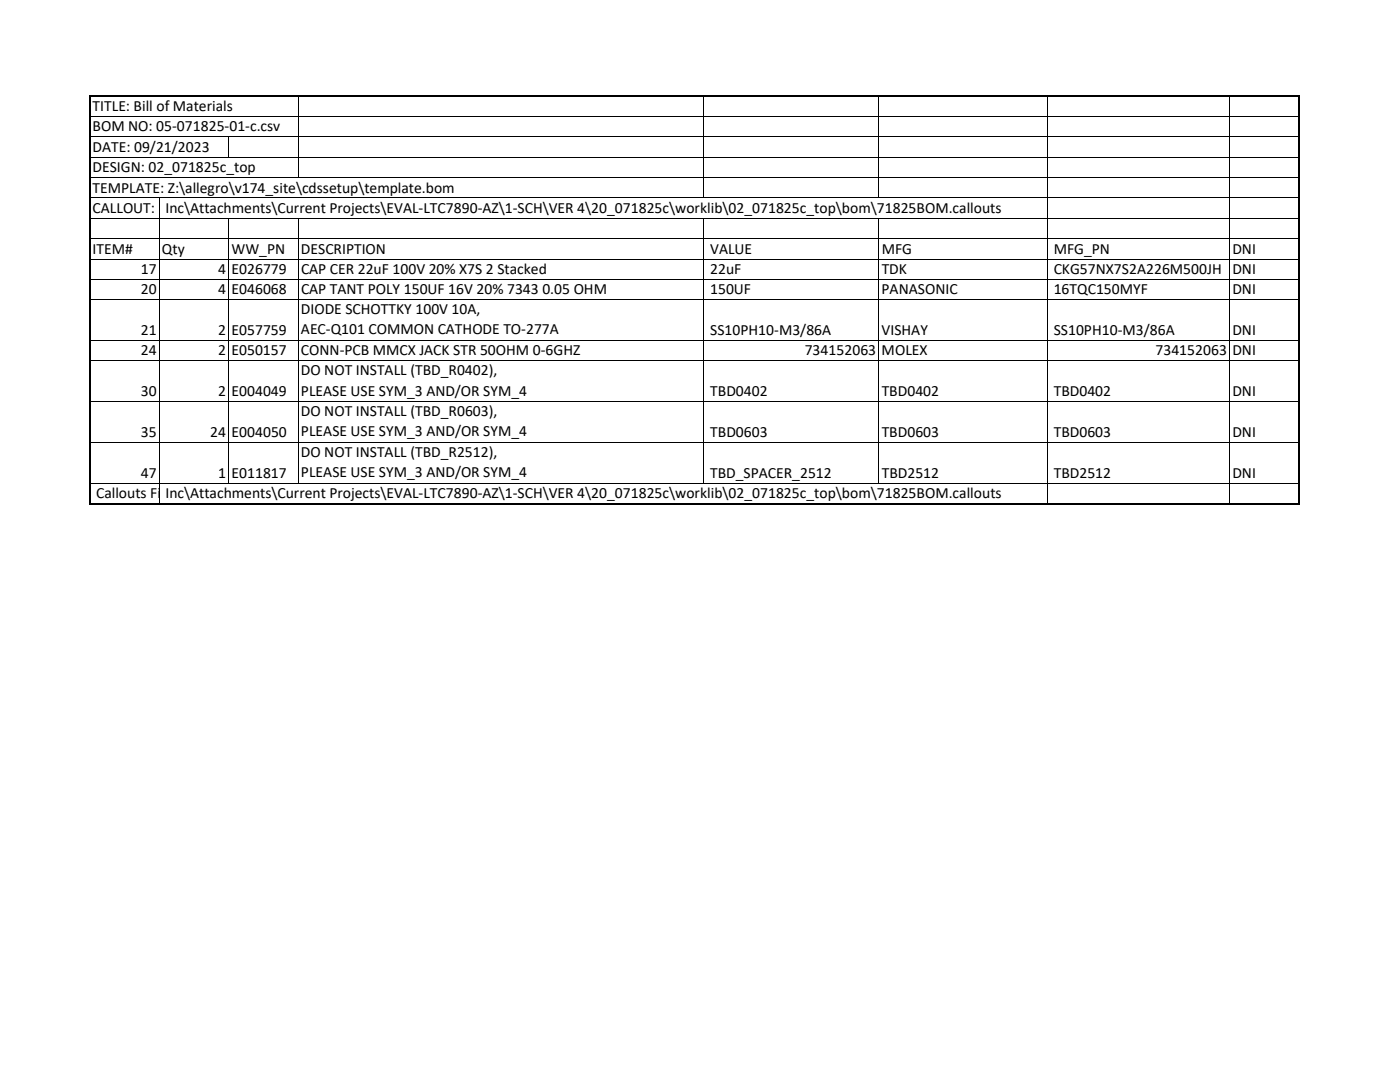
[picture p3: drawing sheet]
<svg xmlns="http://www.w3.org/2000/svg" width="279mm" height="216mm" viewBox="0 0 279 216" stroke-linecap="round" stroke-linejoin="round" font-family="sans-serif">
<defs><g id="words">
<g font-size="3.1">
<text x="18.5" y="22.2">TITLE: Bill of Materials</text>
<text x="18.5" y="26.2">BOM NO: 05‐071825‐01‐c.csv</text>
<text x="18.5" y="34.4">DESIGN: 02_071825c_top</text>
<text x="18.5" y="30.3">DATE: 09/21/2023</text>
<text x="18.5" y="38.4">TEMPLATE: Z:\allegro\v174_site\cdssetup\template.bom</text>
<text x="18.5" y="42.5">CALLOUT:</text>
<text x="33" y="42.5">Inc\Attachments\Current Projects\EVAL‐LTC7890‐AZ\1‐SCH\VER 4\20_071825c\worklib\02_071825c_top\bom\71825BOM.callouts</text>
<text x="18.5" y="50.6">ITEM#</text>
<text x="32.3" y="50.6">Qty</text>
<text x="46.2" y="50.6">WW_PN</text>
<text x="60.1" y="50.6">DESCRIPTION</text>
<text x="141.7" y="50.6">VALUE</text>
<text x="176" y="50.6">MFG</text>
<text x="210.3" y="50.6">MFG_PN</text>
<text x="245.9" y="50.6">DNI</text>
<text x="28.1" y="58.7">20</text>
<text x="28.1" y="54.7">17</text>
<text x="43.5" y="58.7">4 E046068</text>
<text x="43.5" y="54.7">4 E026779</text>
<text x="60.1" y="58.7">CAP TANT POLY 150UF 16V 20% 7343</text>
<text x="60.1" y="54.7">CAP CER 22uF 100V 20% X7S 2 Stacked</text>
<text x="108.2" y="58.7">0.05 OHM</text>
<text x="141.7" y="58.7">150UF</text>
<text x="141.7" y="54.7">22uF</text>
<text x="175.9" y="58.7">PANASONIC</text>
<text x="176" y="54.7">TDK</text>
<text x="210.3" y="58.7">16TQC150MYF</text>
<text x="210.3" y="54.7">CKG57NX7S2A226M500JH DNI</text>
<text x="245.9" y="58.7">DNI</text>
<text x="60.1" y="62.7">DIODE SCHOTTKY 100V 10A,</text>
<text x="28.1" y="70.9">24</text>
<text x="28.1" y="66.9">21</text>
<text x="43.5" y="70.9">2 E050157</text>
<text x="43.5" y="66.9">2 E057759</text>
<text x="60.1" y="70.9">CONN‐PCB MMCX JACK STR 50OHM 0‐6GHZ</text>
<text x="60.1" y="66.7">AEC‐Q101 COMMON CATHODE TO‐277A</text>
<text x="141.7" y="66.9">SS10PH10‐M3/86A</text>
<text x="160.6" y="70.9">734152063 MOLEX</text>
<text x="176" y="66.9">VISHAY</text>
<text x="210.3" y="66.9">SS10PH10‐M3/86A</text>
<text x="230.6" y="70.9">734152063 DNI</text>
<text x="246" y="66.9">DNI</text>
<text x="60.1" y="74.9">DO NOT INSTALL (TBD_R0402),</text>
<text x="28.1" y="79.1">30</text>
<text x="43.5" y="79.1">2 E004049</text>
<text x="60.1" y="78.9">PLEASE USE SYM_3 AND/OR SYM_4</text>
<text x="60.1" y="83">DO NOT INSTALL (TBD_R0603),</text>
<text x="141.7" y="79.1">TBD0402</text>
<text x="176" y="79.1">TBD0402</text>
<text x="210.3" y="79.1">TBD0402</text>
<text x="246" y="79.1">DNI</text>
<text x="28.1" y="87.2">35</text>
<text x="42" y="87.2">24 E004050</text>
<text x="60.1" y="87.1">PLEASE USE SYM_3 AND/OR SYM_4</text>
<text x="141.7" y="87.2">TBD0603</text>
<text x="176" y="87.2">TBD0603</text>
<text x="210.3" y="87.2">TBD0603</text>
<text x="246" y="87.2">DNI</text>
<text x="28.1" y="95.3">47</text>
<text x="43.5" y="95.3">1 E011817</text>
<text x="60.1" y="95.2">PLEASE USE SYM_3 AND/OR SYM_4</text>
<text x="60.1" y="91.1">DO NOT INSTALL (TBD_R2512),</text>
<text x="141.7" y="95.3">TBD_SPACER_2512</text>
<text x="176" y="95.3">TBD2512</text>
<text x="210.3" y="95.3">TBD2512</text>
<text x="246" y="95.3">DNI</text>
<text x="19.2" y="99.4">Callouts Fi</text>
<text x="33" y="99.4">Inc\Attachments\Current Projects\EVAL‐LTC7890‐AZ\1‐SCH\VER 4\20_071825c\worklib\02_071825c_top\bom\71825BOM.callouts</text>
</g>
</g></defs>
<g fill="none" stroke="#000" stroke-width=".2">
<path d="M59.5 19.3v16.2M140.5 19.3v20.2M175.4 19.3v20.2M209.1 19.3v32.4M245.4 19.3v32.4M259.3 19.3v32.4h-241.2M18.1 23.3h241.2M18.1 27.3h241.2M18.1 31.4h241.2M18.1 35.4h241.2M18.1 39.5h241.2M31.8 39.5v12.2"/>
<path d="M45.7 27.3v4.1M18.1 43.6h241.2M18.1 47.6h241.2M18.1 55.8h241.2M18.1 59.8h241.2M31.8 51.8v48.7M45.7 43.6v8.1M45.7 51.8v44.6M59.5 43.6v8.1M59.5 51.8v44.6M140.5 43.6v8.1M140.5 51.8v44.6"/>
<path d="M175.4 43.6v8.1M175.4 51.8v44.6M209.1 51.8v48.7M245.4 51.8v48.7M259.3 51.8v48.7h-241.2M18.1 68h241.2M18.1 72h241.2M18.1 80.1h241.2M18.1 88.3h241.2M18.1 96.4h241.2"/>
</g>
<path d="M17.8 19.2h241.6M17.9 19v81.6M259.3 19v81.6M17.8 100.5h241.6" fill="none" stroke="#000" stroke-width=".28"/>
<use href="#words"/>
</svg>
